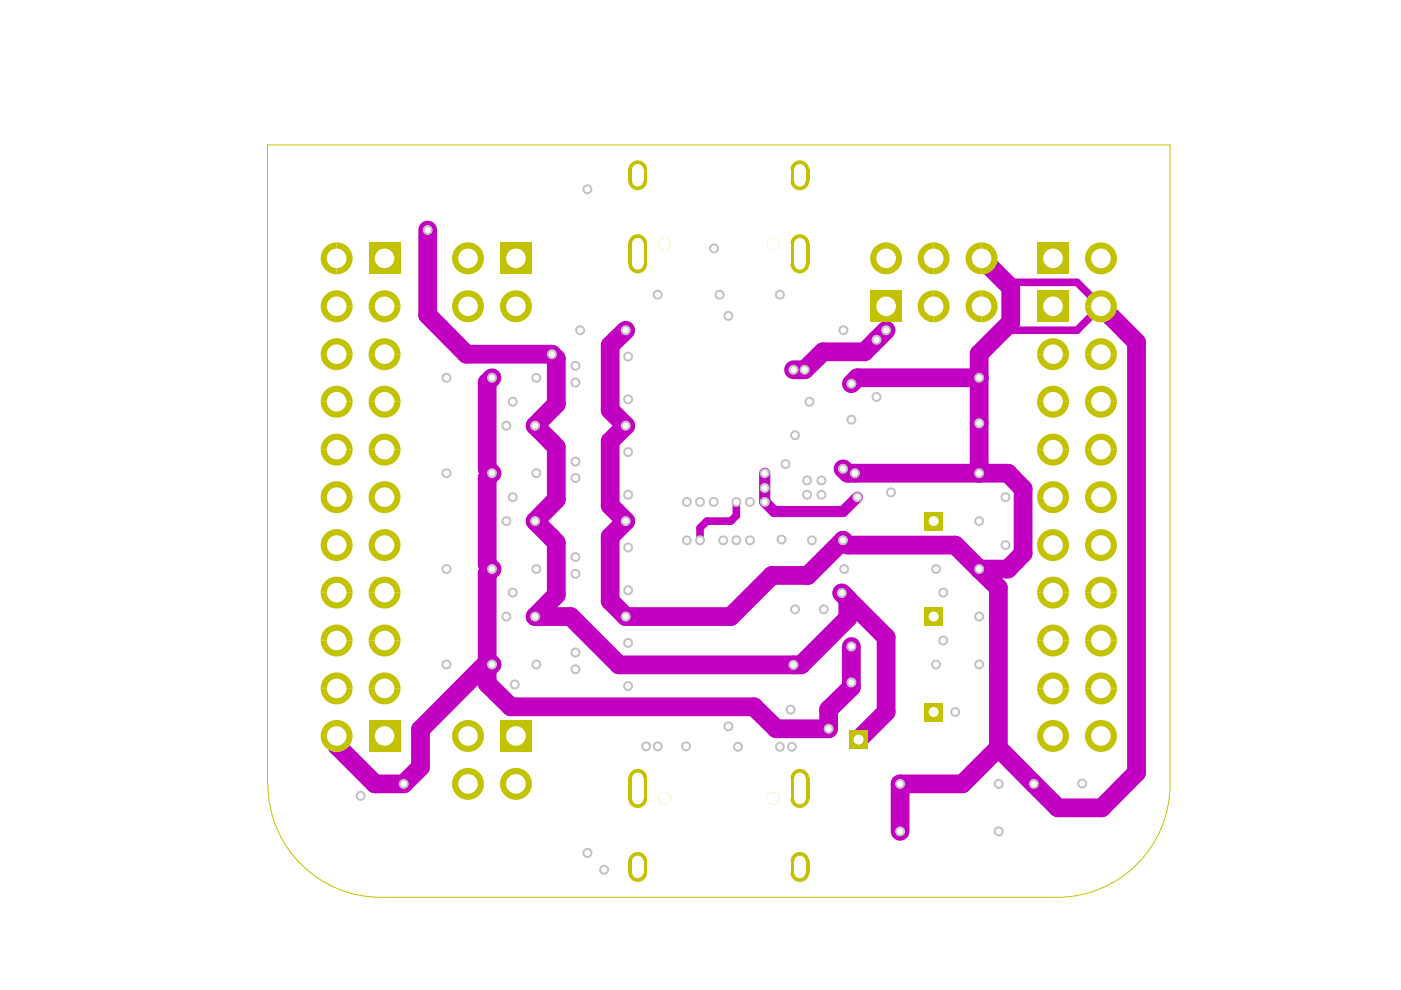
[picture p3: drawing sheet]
<svg xmlns="http://www.w3.org/2000/svg" width="297mm" height="210mm" viewBox="0 0 297 210" stroke-linecap="round" stroke-linejoin="round" font-family="sans-serif">
<g fill="none" stroke="#c200c2" stroke-width="4">
<path d="M90.7 48.8v18l8.2 8.3h18.1l.9 .9v9.7l-4.4 4.6 4.4 4.5v11.1l-4.4 4.6 4.4 4.6v11.1l-4.4 4.5h7.5l10.2 10.3h38.6l9.9-9.9v-4.1M208.1 54.8l6.2 6.2v7.4l-6.7 6.6v25.3M132.7 70l-3.3 3.2v13.8l3.3 3.3-3.3 3.3v13.6l3.3 3.3-3.3 3.3v13.6l3.3 3.3h22.2l8.8-8.7h7.6l7.4-7.4 1 1h22.8l5.1 5M187.9 64.9v.5M187.9 70l-4.6 4.6h-8.8l-3.9 3.8h-2.4M233.4 64.9l7.6 7.7v91.2l-7.4 7.5h-9.3l-12.6-12.7M104.3 80.1l-1 1v18.3l1 .9-1 1v18.3l1 1-1 1v18.3l1 1-1 1v3l5 5h51.6l4.7 4.6h11.1v-4l4.8-4.8v-8.6M178.7 99.4l1 .9h34l3.2 3.3v13.7l-3.2 3.3h-6.1M207.6 80.1h-25.8l-1.3 1.3M178.5 125.7l9.4 9.4v15.9l-5.9 5.8M207.6 120.6l4.1 4v34M102.9 140.9l-13.7 13.8v7.9l-3.6 3.6h-6.1l-8.1-8.1v-2.1"/>
<path d="M211.7 158.6l-7.7 7.6h-13.2v10.1"/>
</g>
<path d="M162.1 100.3v3M162.1 103.5v2.9l2.1 2.1h14.5l3.1-3.1M102.9 140.9h1.4" fill="none" stroke="#c200c2" stroke-width="2.4"/>
<path d="M214.1 59.9h14.2l5.1 5-5.1 5.1h-14.2M156.1 106.4v2.9l-1.2 1.2h-5l-1.5 1.4v2.7" fill="none" stroke="#c200c2" stroke-width="1.6"/>
<path d="M187.9 54.8h.9M198 64v.9" fill="none" stroke="#c200c2" stroke-width="3.2"/>
<path d="M56.7 166.3v-135.6h191.4v135.6M56.8 166.3a23.9 23.9 0 0 0 23.9 23.9M248.1 166.3a23.9 23.9 0 0 1-23.9 23.9M80.7 190.2h143.4" fill="none" stroke="#c2c200" stroke-width=".21"/>
<g fill="#c2c200">
<path d="M168.2 163.6a1.99 1.99 0 0 1 2.2-.4 1.99 1.99 0 0 1 1.2 1.8h-4l.1-.5z"/>
<path d="M167.6 169.3h4a1.99 1.99 0 0 1-2 2 1.99 1.99 0 0 1-2-2z"/>
<path d="M167.6 165h4v4.3h-4z"/>
<path d="M133.8 181.2a1.99 1.99 0 0 1 2.2-.4 1.99 1.99 0 0 1 1.2 1.8h-4l.1-.5z"/>
<path d="M133.2 185h4a1.99 1.99 0 0 1-2 2 1.99 1.99 0 0 1-2-2z"/>
<path d="M133.2 182.6h4v2.4h-4z"/>
<path d="M168.2 181.2a1.99 1.99 0 0 1 2.2-.4 1.99 1.99 0 0 1 1.2 1.8h-4l.1-.5z"/>
<path d="M167.6 185h4a1.99 1.99 0 0 1-2 2 1.99 1.99 0 0 1-2-2z"/>
<path d="M167.6 182.6h4v2.4h-4z"/>
<path d="M133.8 163.6a1.99 1.99 0 0 1 2.2-.4 1.99 1.99 0 0 1 1.2 1.8h-4l.1-.5z"/>
<path d="M133.2 169.3h4a1.99 1.99 0 0 1-2 2 1.99 1.99 0 0 1-2-2z"/>
<path d="M133.2 165h4v4.3h-4z"/>
<path d="M180 154.9h4v3.9h-4z"/>
<path d="M69 143.6a3.4 3.4 0 0 1 3.7-.8 3.4 3.4 0 0 1 2.1 3.2h-6.8a3.4 3.4 0 0 1 1-2.4z"/>
<path d="M68 146h6.8a3.4 3.4 0 0 1-3.4 3.4 3.4 3.4 0 0 1-3.4-3.4z"/>
<path d="M79.1 133.4a3.4 3.4 0 0 1 3.7-.7 3.4 3.4 0 0 1 2.1 3.1h-6.8a3.4 3.4 0 0 1 1-2.4z"/>
<path d="M78.1 135.8h6.8a3.4 3.4 0 0 1-3.4 3.4 3.4 3.4 0 0 1-3.4-3.4z"/>
<path d="M79.1 143.6a3.4 3.4 0 0 1 3.7-.8 3.4 3.4 0 0 1 2.1 3.2h-6.8a3.4 3.4 0 0 1 1-2.4z"/>
<path d="M78.1 146h6.8a3.4 3.4 0 0 1-3.4 3.4 3.4 3.4 0 0 1-3.4-3.4z"/>
<path d="M69 133.4a3.4 3.4 0 0 1 3.7-.7 3.4 3.4 0 0 1 2.1 3.1h-6.8a3.4 3.4 0 0 1 1-2.4z"/>
<path d="M68 135.8h6.8a3.4 3.4 0 0 1-3.4 3.4 3.4 3.4 0 0 1-3.4-3.4z"/>
<path d="M69 153.6a3.4 3.4 0 0 1 3.7-.7 3.4 3.4 0 0 1 2.1 3.1h-6.8a3.4 3.4 0 0 1 1-2.4z"/>
<path d="M68 156h6.8a3.4 3.4 0 0 1-3.4 3.4 3.4 3.4 0 0 1-3.4-3.4z"/>
<path d="M78.1 152.7h6.8v6.7h-6.8z"/>
<path d="M69 92.9a3.4 3.4 0 0 1 3.7-.7 3.4 3.4 0 0 1 2.1 3.1h-6.8a3.4 3.4 0 0 1 1-2.4z"/>
<path d="M68 95.3h6.8a3.4 3.4 0 0 1-3.4 3.4 3.4 3.4 0 0 1-3.4-3.4z"/>
<path d="M79.1 92.9a3.4 3.4 0 0 1 3.7-.7 3.4 3.4 0 0 1 2.1 3.1h-6.8a3.4 3.4 0 0 1 1-2.4z"/>
<path d="M78.1 95.3h6.8a3.4 3.4 0 0 1-3.4 3.4 3.4 3.4 0 0 1-3.4-3.4z"/>
<path d="M69 103a3.4 3.4 0 0 1 3.7-.7 3.4 3.4 0 0 1 2.1 3.1h-6.8a3.4 3.4 0 0 1 1-2.4z"/>
<path d="M68 105.4h6.8a3.4 3.4 0 0 1-3.4 3.4 3.4 3.4 0 0 1-3.4-3.4z"/>
<path d="M79.1 103a3.4 3.4 0 0 1 3.7-.7 3.4 3.4 0 0 1 2.1 3.1h-6.8a3.4 3.4 0 0 1 1-2.4z"/>
<path d="M78.1 105.4h6.8a3.4 3.4 0 0 1-3.4 3.4 3.4 3.4 0 0 1-3.4-3.4z"/>
<path d="M69 113.2a3.4 3.4 0 0 1 3.7-.8 3.4 3.4 0 0 1 2.1 3.2h-6.8a3.4 3.4 0 0 1 1-2.4z"/>
<path d="M68 115.6h6.8a3.4 3.4 0 0 1-3.4 3.4 3.4 3.4 0 0 1-3.4-3.4z"/>
<path d="M79.1 113.2a3.4 3.4 0 0 1 3.7-.8 3.4 3.4 0 0 1 2.1 3.2h-6.8a3.4 3.4 0 0 1 1-2.4z"/>
<path d="M78.1 115.6h6.8a3.4 3.4 0 0 1-3.4 3.4 3.4 3.4 0 0 1-3.4-3.4z"/>
<path d="M69 123.2a3.4 3.4 0 0 1 3.7-.7 3.4 3.4 0 0 1 2.1 3.1h-6.8a3.4 3.4 0 0 1 1-2.4z"/>
<path d="M68 125.6h6.8a3.4 3.4 0 0 1-3.4 3.4 3.4 3.4 0 0 1-3.4-3.4z"/>
<path d="M79.1 123.2a3.4 3.4 0 0 1 3.7-.7 3.4 3.4 0 0 1 2.1 3.1h-6.8a3.4 3.4 0 0 1 1-2.4z"/>
<path d="M78.1 125.6h6.8a3.4 3.4 0 0 1-3.4 3.4 3.4 3.4 0 0 1-3.4-3.4z"/>
<path d="M196 108.5h4v4h-4z"/>
<path d="M230 105.4h6.8a3.4 3.4 0 0 1-3.4 3.4 3.4 3.4 0 0 1-3.4-3.4z"/>
<path d="M231 103a3.4 3.4 0 0 1 3.7-.7 3.4 3.4 0 0 1 2.1 3.1h-6.8a3.4 3.4 0 0 1 1-2.4z"/>
<path d="M219.9 105.4h6.8a3.4 3.4 0 0 1-3.4 3.4 3.4 3.4 0 0 1-3.4-3.4z"/>
<path d="M220.9 103a3.4 3.4 0 0 1 3.7-.7 3.4 3.4 0 0 1 2.1 3.1h-6.8a3.4 3.4 0 0 1 1-2.4z"/>
<path d="M230 95.3h6.8a3.4 3.4 0 0 1-3.4 3.4 3.4 3.4 0 0 1-3.4-3.4z"/>
<path d="M231 92.9a3.4 3.4 0 0 1 3.7-.7 3.4 3.4 0 0 1 2.1 3.1h-6.8a3.4 3.4 0 0 1 1-2.4z"/>
<path d="M219.9 95.3h6.8a3.4 3.4 0 0 1-3.4 3.4 3.4 3.4 0 0 1-3.4-3.4z"/>
<path d="M220.9 92.9a3.4 3.4 0 0 1 3.7-.7 3.4 3.4 0 0 1 2.1 3.1h-6.8a3.4 3.4 0 0 1 1-2.4z"/>
<path d="M106 152.7h6.8v6.7h-6.8z"/>
<path d="M109.4 162.8a3.4 3.4 0 0 1 3.4 3.4 3.4 3.4 0 0 1-3.4 3.4z"/>
<path d="M107 163.8a3.4 3.4 0 0 1 2.4-1v6.8a3.4 3.4 0 0 1-3.1-2.1 3.4 3.4 0 0 1 .7-3.7z"/>
<path d="M99.2 152.7a3.4 3.4 0 0 1 3.4 3.3 3.4 3.4 0 0 1-3.4 3.4z"/>
<path d="M96.8 153.6a3.4 3.4 0 0 1 2.4-.9v6.7a3.4 3.4 0 0 1-3.1-2.1 3.4 3.4 0 0 1 .7-3.7z"/>
<path d="M99.2 162.8a3.4 3.4 0 0 1 3.4 3.4 3.4 3.4 0 0 1-3.4 3.4z"/>
<path d="M96.8 163.8a3.4 3.4 0 0 1 2.4-1v6.8a3.4 3.4 0 0 1-3.1-2.1 3.4 3.4 0 0 1 .7-3.7z"/>
<path d="M219.9 146h6.8a3.4 3.4 0 0 1-3.4 3.4 3.4 3.4 0 0 1-3.4-3.4z"/>
<path d="M220.9 143.6a3.4 3.4 0 0 1 3.7-.8 3.4 3.4 0 0 1 2.1 3.2h-6.8a3.4 3.4 0 0 1 1-2.4z"/>
<path d="M230 156h6.8a3.4 3.4 0 0 1-3.4 3.4 3.4 3.4 0 0 1-3.4-3.4z"/>
<path d="M231 153.6a3.4 3.4 0 0 1 3.7-.7 3.4 3.4 0 0 1 2.1 3.1h-6.8a3.4 3.4 0 0 1 1-2.4z"/>
<path d="M219.9 156h6.8a3.4 3.4 0 0 1-3.4 3.4 3.4 3.4 0 0 1-3.4-3.4z"/>
<path d="M220.9 153.6a3.4 3.4 0 0 1 3.7-.7 3.4 3.4 0 0 1 2.1 3.1h-6.8a3.4 3.4 0 0 1 1-2.4z"/>
<path d="M230 146h6.8a3.4 3.4 0 0 1-3.4 3.4 3.4 3.4 0 0 1-3.4-3.4z"/>
<path d="M231 143.6a3.4 3.4 0 0 1 3.7-.8 3.4 3.4 0 0 1 2.1 3.2h-6.8a3.4 3.4 0 0 1 1-2.4z"/>
<path d="M196 149h4v4h-4z"/>
<path d="M196 128.8h4v4h-4z"/>
<path d="M219.9 135.8h6.8a3.4 3.4 0 0 1-3.4 3.4 3.4 3.4 0 0 1-3.4-3.4z"/>
<path d="M220.9 133.4a3.4 3.4 0 0 1 3.7-.7 3.4 3.4 0 0 1 2.1 3.1h-6.8a3.4 3.4 0 0 1 1-2.4z"/>
<path d="M230 125.6h6.8a3.4 3.4 0 0 1-3.4 3.4 3.4 3.4 0 0 1-3.4-3.4z"/>
<path d="M231 123.2a3.4 3.4 0 0 1 3.7-.7 3.4 3.4 0 0 1 2.1 3.1h-6.8a3.4 3.4 0 0 1 1-2.4z"/>
<path d="M219.9 125.6h6.8a3.4 3.4 0 0 1-3.4 3.4 3.4 3.4 0 0 1-3.4-3.4z"/>
<path d="M220.9 123.2a3.4 3.4 0 0 1 3.7-.7 3.4 3.4 0 0 1 2.1 3.1h-6.8a3.4 3.4 0 0 1 1-2.4z"/>
<path d="M230 135.8h6.8a3.4 3.4 0 0 1-3.4 3.4 3.4 3.4 0 0 1-3.4-3.4z"/>
<path d="M231 133.4a3.4 3.4 0 0 1 3.7-.7 3.4 3.4 0 0 1 2.1 3.1h-6.8a3.4 3.4 0 0 1 1-2.4z"/>
<path d="M219.9 115.6h6.8a3.4 3.4 0 0 1-3.4 3.4 3.4 3.4 0 0 1-3.4-3.4z"/>
<path d="M220.9 113.2a3.4 3.4 0 0 1 3.7-.8 3.4 3.4 0 0 1 2.1 3.2h-6.8a3.4 3.4 0 0 1 1-2.4z"/>
<path d="M230 115.6h6.8a3.4 3.4 0 0 1-3.4 3.4 3.4 3.4 0 0 1-3.4-3.4z"/>
<path d="M231 113.2a3.4 3.4 0 0 1 3.7-.8 3.4 3.4 0 0 1 2.1 3.2h-6.8a3.4 3.4 0 0 1 1-2.4z"/>
<path d="M79.1 62.5a3.4 3.4 0 0 1 3.7-.7 3.4 3.4 0 0 1 2.1 3.1h-6.8a3.4 3.4 0 0 1 1-2.4z"/>
<path d="M78.1 64.9h6.8a3.4 3.4 0 0 1-3.4 3.4 3.4 3.4 0 0 1-3.4-3.4z"/>
<path d="M69 82.8a3.4 3.4 0 0 1 3.7-.8 3.4 3.4 0 0 1 2.1 3.2h-6.8a3.4 3.4 0 0 1 1-2.4z"/>
<path d="M68 85.2h6.8a3.4 3.4 0 0 1-3.4 3.4 3.4 3.4 0 0 1-3.4-3.4z"/>
<path d="M78.1 51.4h6.8v6.8h-6.8z"/>
<path d="M79.1 72.7a3.4 3.4 0 0 1 3.7-.7 3.4 3.4 0 0 1 2.1 3.1h-6.8a3.4 3.4 0 0 1 1-2.4z"/>
<path d="M78.1 75.1h6.8a3.4 3.4 0 0 1-3.4 3.4 3.4 3.4 0 0 1-3.4-3.4z"/>
<path d="M71.4 51.4a3.4 3.4 0 0 1 3.4 3.4 3.4 3.4 0 0 1-3.4 3.4z"/>
<path d="M69 52.4a3.4 3.4 0 0 1 2.4-1v6.8a3.4 3.4 0 0 1-3.2-2.1 3.4 3.4 0 0 1 .8-3.7z"/>
<path d="M69 62.5a3.4 3.4 0 0 1 3.7-.7 3.4 3.4 0 0 1 2.1 3.1h-6.8a3.4 3.4 0 0 1 1-2.4z"/>
<path d="M68 64.9h6.8a3.4 3.4 0 0 1-3.4 3.4 3.4 3.4 0 0 1-3.4-3.4z"/>
<path d="M69 72.7a3.4 3.4 0 0 1 3.7-.7 3.4 3.4 0 0 1 2.1 3.1h-6.8a3.4 3.4 0 0 1 1-2.4z"/>
<path d="M68 75.1h6.8a3.4 3.4 0 0 1-3.4 3.4 3.4 3.4 0 0 1-3.4-3.4z"/>
<path d="M79.1 82.8a3.4 3.4 0 0 1 3.7-.8 3.4 3.4 0 0 1 2.1 3.2h-6.8a3.4 3.4 0 0 1 1-2.4z"/>
<path d="M78.1 85.2h6.8a3.4 3.4 0 0 1-3.4 3.4 3.4 3.4 0 0 1-3.4-3.4z"/>
<path d="M167.6 56h4a1.99 1.99 0 0 1-2 2 1.99 1.99 0 0 1-2-2z"/>
<path d="M168.2 50.2a1.99 1.99 0 0 1 2.2-.4 1.99 1.99 0 0 1 1.2 1.8h-4l.1-.5z"/>
<path d="M167.6 51.6h4v4.4h-4z"/>
<path d="M133.2 38.4h4a1.99 1.99 0 0 1-2 1.9 1.99 1.99 0 0 1-2-1.9z"/>
<path d="M133.8 34.6a1.99 1.99 0 0 1 2.2-.5 1.99 1.99 0 0 1 1.2 1.9h-4l.1-.5z"/>
<path d="M133.2 36h4v2.4h-4z"/>
<path d="M167.6 38.4h4a1.99 1.99 0 0 1-2 1.9 1.99 1.99 0 0 1-2-1.9z"/>
<path d="M168.2 34.6a1.99 1.99 0 0 1 2.2-.5 1.99 1.99 0 0 1 1.2 1.9h-4l.1-.5z"/>
<path d="M167.6 36h4v2.4h-4z"/>
<path d="M133.2 56h4a1.99 1.99 0 0 1-2 2 1.99 1.99 0 0 1-2-2z"/>
<path d="M133.8 50.2a1.99 1.99 0 0 1 2.2-.4 1.99 1.99 0 0 1 1.2 1.8h-4l.1-.5z"/>
<path d="M133.2 51.6h4v4.4h-4z"/>
<path d="M219.9 51.4h6.8v6.8h-6.8z"/>
<path d="M230 85.2h6.8a3.4 3.4 0 0 1-3.4 3.4 3.4 3.4 0 0 1-3.4-3.4z"/>
<path d="M231 82.8a3.4 3.4 0 0 1 3.7-.8 3.4 3.4 0 0 1 2.1 3.2h-6.8a3.4 3.4 0 0 1 1-2.4z"/>
<path d="M219.9 85.2h6.8a3.4 3.4 0 0 1-3.4 3.4 3.4 3.4 0 0 1-3.4-3.4z"/>
<path d="M220.9 82.8a3.4 3.4 0 0 1 3.7-.8 3.4 3.4 0 0 1 2.1 3.2h-6.8a3.4 3.4 0 0 1 1-2.4z"/>
<path d="M230 75.1h6.8a3.4 3.4 0 0 1-3.4 3.4 3.4 3.4 0 0 1-3.4-3.4z"/>
<path d="M231 72.7a3.4 3.4 0 0 1 3.7-.7 3.4 3.4 0 0 1 2.1 3.1h-6.8a3.4 3.4 0 0 1 1-2.4z"/>
<path d="M219.9 75.1h6.8a3.4 3.4 0 0 1-3.4 3.4 3.4 3.4 0 0 1-3.4-3.4z"/>
<path d="M220.9 72.7a3.4 3.4 0 0 1 3.7-.7 3.4 3.4 0 0 1 2.1 3.1h-6.8a3.4 3.4 0 0 1 1-2.4z"/>
<path d="M231 52.4a3.4 3.4 0 0 1 2.4-1v6.8a3.4 3.4 0 0 1-3.1-2.1 3.4 3.4 0 0 1 .7-3.7z"/>
<path d="M233.4 51.4a3.4 3.4 0 0 1 3.4 3.4 3.4 3.4 0 0 1-3.4 3.4z"/>
<path d="M230 64.9h6.8a3.4 3.4 0 0 1-3.4 3.4 3.4 3.4 0 0 1-3.4-3.4z"/>
<path d="M231 62.5a3.4 3.4 0 0 1 3.7-.7 3.4 3.4 0 0 1 2.1 3.1h-6.8a3.4 3.4 0 0 1 1-2.4z"/>
<path d="M219.9 61.6h6.8v6.7h-6.8z"/>
<path d="M99.2 61.6a3.4 3.4 0 0 1 3.4 3.3 3.4 3.4 0 0 1-3.4 3.4z"/>
<path d="M96.8 62.5a3.4 3.4 0 0 1 2.4-.9v6.7a3.4 3.4 0 0 1-3.1-2.1 3.4 3.4 0 0 1 .7-3.7z"/>
<path d="M106 51.4h6.8v6.8h-6.8z"/>
<path d="M109.4 61.6a3.4 3.4 0 0 1 3.4 3.3 3.4 3.4 0 0 1-3.4 3.4z"/>
<path d="M107 62.5a3.4 3.4 0 0 1 2.4-.9v6.7a3.4 3.4 0 0 1-3.1-2.1 3.4 3.4 0 0 1 .7-3.7z"/>
<path d="M99.2 51.4a3.4 3.4 0 0 1 3.4 3.4 3.4 3.4 0 0 1-3.4 3.4z"/>
<path d="M96.8 52.4a3.4 3.4 0 0 1 2.4-1v6.8a3.4 3.4 0 0 1-3.1-2.1 3.4 3.4 0 0 1 .7-3.7z"/>
<path d="M205.7 52.4a3.4 3.4 0 0 1 2.4-1v6.8a3.4 3.4 0 0 1-3.1-2.1 3.4 3.4 0 0 1 .7-3.7z"/>
<path d="M208.1 51.4a3.4 3.4 0 0 1 3.4 3.4 3.4 3.4 0 0 1-3.4 3.4z"/>
<path d="M195.6 62.5a3.4 3.4 0 0 1 2.4-.9v6.7a3.4 3.4 0 0 1-3.2-2.1 3.4 3.4 0 0 1 .8-3.7z"/>
<path d="M198 61.6a3.4 3.4 0 0 1 3.3 3.3 3.4 3.4 0 0 1-3.3 3.4z"/>
<path d="M195.6 52.4a3.4 3.4 0 0 1 2.4-1v6.8a3.4 3.4 0 0 1-3.2-2.1 3.4 3.4 0 0 1 .8-3.7z"/>
<path d="M198 51.4a3.4 3.4 0 0 1 3.3 3.4 3.4 3.4 0 0 1-3.3 3.4z"/>
<path d="M205.7 62.5a3.4 3.4 0 0 1 2.4-.9v6.7a3.4 3.4 0 0 1-3.1-2.1 3.4 3.4 0 0 1 .7-3.7z"/>
<path d="M208.1 61.6a3.4 3.4 0 0 1 3.4 3.3 3.4 3.4 0 0 1-3.4 3.4z"/>
<path d="M185.5 52.4a3.4 3.4 0 0 1 2.4-1v6.8a3.4 3.4 0 0 1-3.2-2.1 3.4 3.4 0 0 1 .8-3.7z"/>
<path d="M187.9 51.4a3.4 3.4 0 0 1 3.4 3.4 3.4 3.4 0 0 1-3.4 3.4z"/>
<path d="M184.5 61.6h6.8v6.7h-6.8z"/>
<circle cx="140.9" cy="169.2" r="1.31"/>
<circle cx="163.9" cy="169.2" r="1.31"/>
<circle cx="163.9" cy="51.7" r="1.31"/>
<circle cx="140.9" cy="51.7" r="1.31"/>
</g>
<g fill="#c2c2c2">
<circle cx="133.2" cy="95.8" r="1.06"/>
<circle cx="122" cy="101.3" r="1.06"/>
<circle cx="132.7" cy="110.5" r="1.06"/>
<circle cx="132.7" cy="90.3" r="1.06"/>
<circle cx="122" cy="97.9" r="1.06"/>
<circle cx="133.2" cy="104.9" r="1.06"/>
<circle cx="104.3" cy="140.9" r="1.06"/>
<circle cx="113.7" cy="140.9" r="1.06"/>
<circle cx="76.5" cy="168.7" r="1.06"/>
<circle cx="85.6" cy="166.2" r="1.06"/>
<circle cx="94.7" cy="140.9" r="1.06"/>
<circle cx="109.1" cy="145.1" r="1.06"/>
<circle cx="108.7" cy="105.4" r="1.06"/>
<circle cx="107.4" cy="90.3" r="1.06"/>
<circle cx="94.7" cy="100.3" r="1.06"/>
<circle cx="113.7" cy="100.3" r="1.06"/>
<circle cx="104.3" cy="100.3" r="1.06"/>
<circle cx="113.5" cy="90.3" r="1.06"/>
<circle cx="107.4" cy="110.5" r="1.06"/>
<circle cx="113.5" cy="110.5" r="1.06"/>
<circle cx="104.3" cy="120.7" r="1.06"/>
<circle cx="108.7" cy="125.6" r="1.06"/>
<circle cx="107.4" cy="130.7" r="1.06"/>
<circle cx="113.7" cy="120.7" r="1.06"/>
<circle cx="94.7" cy="120.7" r="1.06"/>
<circle cx="113.5" cy="130.7" r="1.06"/>
<circle cx="122" cy="118.1" r="1.06"/>
<circle cx="133.2" cy="116.1" r="1.06"/>
<circle cx="122" cy="121.7" r="1.06"/>
<circle cx="133.2" cy="125.1" r="1.06"/>
<circle cx="133.2" cy="136.3" r="1.06"/>
<circle cx="132.7" cy="130.7" r="1.06"/>
<circle cx="122" cy="138.3" r="1.06"/>
<circle cx="122" cy="141.9" r="1.06"/>
<circle cx="133.2" cy="145.5" r="1.06"/>
<circle cx="207.6" cy="130.7" r="1.06"/>
<circle cx="207.6" cy="120.7" r="1.06"/>
<circle cx="200" cy="135.8" r="1.06"/>
<circle cx="198.5" cy="120.7" r="1.06"/>
<circle cx="198.5" cy="140.9" r="1.06"/>
<circle cx="202.5" cy="151" r="1.06"/>
<circle cx="207.6" cy="140.9" r="1.06"/>
<circle cx="200" cy="125.6" r="1.06"/>
<circle cx="190.8" cy="176.3" r="1.06"/>
<circle cx="229.4" cy="166.1" r="1.06"/>
<circle cx="211.8" cy="176.3" r="1.06"/>
<circle cx="211.8" cy="166.2" r="1.06"/>
<circle cx="219.2" cy="166.2" r="1.06"/>
<circle cx="190.8" cy="166.2" r="1.06"/>
<circle cx="156.5" cy="158.3" r="1.06"/>
<circle cx="154.4" cy="154" r="1.06"/>
<circle cx="167.6" cy="150.5" r="1.06"/>
<circle cx="165.4" cy="158.3" r="1.06"/>
<circle cx="167.9" cy="158.3" r="1.06"/>
<circle cx="175.7" cy="154.5" r="1.06"/>
<circle cx="168.2" cy="141" r="1.06"/>
<circle cx="180.5" cy="144.7" r="1.06"/>
<circle cx="168.6" cy="129.2" r="1.06"/>
<circle cx="174.7" cy="129.2" r="1.06"/>
<circle cx="179" cy="120.7" r="1.06"/>
<circle cx="180.5" cy="137.1" r="1.06"/>
<circle cx="178.5" cy="125.7" r="1.06"/>
<circle cx="139.4" cy="158.2" r="1.06"/>
<circle cx="137" cy="158.2" r="1.06"/>
<circle cx="124.5" cy="180.8" r="1.06"/>
<circle cx="128.1" cy="184.4" r="1.06"/>
<circle cx="145.5" cy="158.2" r="1.06"/>
<circle cx="178.7" cy="99.4" r="1.06"/>
<circle cx="174.2" cy="101.9" r="1.06"/>
<circle cx="181.3" cy="100.3" r="1.06"/>
<circle cx="174.2" cy="104.9" r="1.06"/>
<circle cx="181.8" cy="105.4" r="1.06"/>
<circle cx="188.9" cy="104.4" r="1.06"/>
<circle cx="207.6" cy="110.5" r="1.06"/>
<circle cx="207.6" cy="100.3" r="1.06"/>
<circle cx="213.2" cy="105.4" r="1.06"/>
<circle cx="213.2" cy="115.6" r="1.06"/>
<circle cx="159" cy="106.4" r="1.06"/>
<circle cx="162.1" cy="106.4" r="1.06"/>
<circle cx="159" cy="114.6" r="1.06"/>
<circle cx="165.7" cy="114.4" r="1.06"/>
<circle cx="172.1" cy="114.6" r="1.06"/>
<circle cx="178.7" cy="114.6" r="1.06"/>
<circle cx="185.8" cy="84.2" r="1.06"/>
<circle cx="207.6" cy="80.1" r="1.06"/>
<circle cx="207.6" cy="89.7" r="1.06"/>
<circle cx="180.5" cy="89" r="1.06"/>
<circle cx="162.1" cy="100.3" r="1.06"/>
<circle cx="171.1" cy="104.9" r="1.06"/>
<circle cx="166.5" cy="98.4" r="1.06"/>
<circle cx="171.1" cy="101.9" r="1.06"/>
<circle cx="162.1" cy="103.5" r="1.06"/>
<circle cx="168.6" cy="92.3" r="1.06"/>
<circle cx="171.6" cy="85.2" r="1.06"/>
<circle cx="180.5" cy="81.4" r="1.06"/>
<circle cx="178.8" cy="70" r="1.06"/>
<circle cx="168.2" cy="78.4" r="1.06"/>
<circle cx="170.6" cy="78.4" r="1.06"/>
<circle cx="165.4" cy="62.5" r="1.06"/>
<circle cx="185.8" cy="72.1" r="1.06"/>
<circle cx="187.9" cy="70" r="1.06"/>
<circle cx="156.1" cy="114.6" r="1.06"/>
<circle cx="156.1" cy="106.4" r="1.06"/>
<circle cx="148.4" cy="114.6" r="1.06"/>
<circle cx="145.6" cy="114.6" r="1.06"/>
<circle cx="153.3" cy="114.6" r="1.06"/>
<circle cx="145.6" cy="106.4" r="1.06"/>
<circle cx="148.4" cy="106.4" r="1.06"/>
<circle cx="151.3" cy="106.4" r="1.06"/>
<circle cx="122" cy="81.1" r="1.06"/>
<circle cx="113.7" cy="80.1" r="1.06"/>
<circle cx="104.3" cy="80.1" r="1.06"/>
<circle cx="94.7" cy="80.1" r="1.06"/>
<circle cx="108.7" cy="85.2" r="1.06"/>
<circle cx="133.2" cy="75.6" r="1.06"/>
<circle cx="152.6" cy="62.5" r="1.06"/>
<circle cx="154.4" cy="67" r="1.06"/>
<circle cx="139.4" cy="62.5" r="1.06"/>
<circle cx="151.4" cy="52.7" r="1.06"/>
<circle cx="132.7" cy="70" r="1.06"/>
<circle cx="133.2" cy="84.7" r="1.06"/>
<circle cx="117" cy="75.1" r="1.06"/>
<circle cx="123" cy="70" r="1.06"/>
<circle cx="124.5" cy="40.1" r="1.06"/>
<circle cx="122" cy="77.6" r="1.06"/>
<circle cx="90.7" cy="48.8" r="1.06"/>
</g>
<g fill="#fff">
<path d="M134 38.4h2.4a1.2 1.2 0 0 1-1.2 1.1 1.2 1.2 0 0 1-1.2-1.1z"/>
<path d="M134.5 35a1.2 1.2 0 0 1 1.3-.1 1.2 1.2 0 0 1 .6 1.1h-2.4l.1-.4z"/>
<path d="M134 36h2.4v2.4h-2.4z"/>
<path d="M168.4 38.4h2.4a1.2 1.2 0 0 1-1.2 1.1 1.2 1.2 0 0 1-1.2-1.1z"/>
<path d="M168.6 35.3a1.2 1.2 0 0 1 1.4-.5 1.2 1.2 0 0 1 .8 1.2h-2.4z"/>
<path d="M168.4 36h2.5v2.4h-2.5z"/>
<path d="M168.4 56h2.4a1.2 1.2 0 0 1-1.2 1.2 1.2 1.2 0 0 1-1.2-1.2z"/>
<path d="M168.6 50.9a1.2 1.2 0 0 1 1.4-.4 1.2 1.2 0 0 1 .8 1.1h-2.4z"/>
<path d="M168.4 51.6h2.5v4.4h-2.5z"/>
<path d="M134 56h2.4a1.2 1.2 0 0 1-1.2 1.2 1.2 1.2 0 0 1-1.2-1.2z"/>
<path d="M134.2 50.9a1.2 1.2 0 0 1 1.4-.4 1.2 1.2 0 0 1 .8 1.1h-2.4z"/>
<path d="M134 51.6h2.4v4.4h-2.4z"/>
<path d="M134.5 181.7a1.2 1.2 0 0 1 1.3-.1 1.2 1.2 0 0 1 .6 1h-2.4l.1-.4z"/>
<path d="M134 185h2.4a1.2 1.2 0 0 1-1.2 1.2 1.2 1.2 0 0 1-1.2-1.2z"/>
<path d="M134 182.6h2.4v2.4h-2.4z"/>
<path d="M168.6 164.3a1.2 1.2 0 0 1 1.4-.4 1.2 1.2 0 0 1 .8 1.1h-2.4z"/>
<path d="M168.4 169.3h2.4a1.2 1.2 0 0 1-1.2 1.2 1.2 1.2 0 0 1-1.2-1.2z"/>
<path d="M168.4 165h2.5v4.3h-2.5z"/>
<path d="M134.5 164.1a1.2 1.2 0 0 1 1.3-.2 1.2 1.2 0 0 1 .6 1.1h-2.4l.1-.4z"/>
<path d="M134 169.3h2.4a1.2 1.2 0 0 1-1.2 1.2 1.2 1.2 0 0 1-1.2-1.2z"/>
<path d="M134 165h2.4v4.3h-2.4z"/>
<path d="M168.6 181.9a1.2 1.2 0 0 1 1.4-.4 1.2 1.2 0 0 1 .8 1.1h-2.4z"/>
<path d="M168.4 185h2.4a1.2 1.2 0 0 1-1.2 1.2 1.2 1.2 0 0 1-1.2-1.2z"/>
<path d="M168.4 182.6h2.5v2.4h-2.5z"/>
<circle cx="140.9" cy="51.7" r="1.31"/>
<circle cx="163.9" cy="51.7" r="1.31"/>
<circle cx="140.9" cy="169.2" r="1.31"/>
<circle cx="163.9" cy="169.2" r="1.31"/>
<circle cx="187.9" cy="54.8" r="2.07"/>
<circle cx="208.1" cy="54.8" r="2.07"/>
<circle cx="208.1" cy="64.9" r="2.07"/>
<circle cx="198" cy="54.8" r="2.07"/>
<circle cx="198" cy="64.9" r="2.07"/>
<circle cx="187.9" cy="64.9" r="2.07"/>
<circle cx="233.4" cy="64.9" r="2.07"/>
<circle cx="223.3" cy="75.1" r="2.07"/>
<circle cx="233.4" cy="54.8" r="2.07"/>
<circle cx="223.3" cy="54.8" r="2.07"/>
<circle cx="233.4" cy="75.1" r="2.07"/>
<circle cx="223.3" cy="64.9" r="2.07"/>
<circle cx="223.3" cy="146" r="2.07"/>
<circle cx="233.4" cy="156" r="2.07"/>
<circle cx="223.3" cy="156" r="2.07"/>
<circle cx="233.4" cy="146" r="2.07"/>
<circle cx="233.4" cy="135.8" r="2.07"/>
<circle cx="223.3" cy="135.8" r="2.07"/>
<circle cx="233.4" cy="125.6" r="2.07"/>
<circle cx="223.3" cy="125.6" r="2.07"/>
<circle cx="233.4" cy="115.6" r="2.07"/>
<circle cx="223.3" cy="115.6" r="2.07"/>
<circle cx="233.4" cy="85.2" r="2.07"/>
<circle cx="223.3" cy="105.4" r="2.07"/>
<circle cx="233.4" cy="95.3" r="2.07"/>
<circle cx="223.3" cy="95.3" r="2.07"/>
<circle cx="223.3" cy="85.2" r="2.07"/>
<circle cx="233.4" cy="105.4" r="2.07"/>
<circle cx="198" cy="130.7" r="1.06"/>
<circle cx="198" cy="151" r="1.06"/>
<circle cx="198" cy="110.5" r="1.06"/>
<circle cx="182" cy="156.8" r="1.06"/>
<circle cx="109.4" cy="64.9" r="2.07"/>
<circle cx="109.4" cy="54.8" r="2.07"/>
<circle cx="109.4" cy="166.2" r="2.07"/>
<circle cx="109.4" cy="156" r="2.07"/>
<circle cx="81.5" cy="125.6" r="2.07"/>
<circle cx="71.4" cy="146" r="2.07"/>
<circle cx="71.4" cy="135.8" r="2.07"/>
<circle cx="81.5" cy="135.8" r="2.07"/>
<circle cx="71.4" cy="125.6" r="2.07"/>
<circle cx="71.4" cy="54.8" r="2.07"/>
<circle cx="81.5" cy="64.9" r="2.07"/>
<circle cx="71.4" cy="75.1" r="2.07"/>
<circle cx="99.2" cy="64.9" r="2.07"/>
<circle cx="99.2" cy="54.8" r="2.07"/>
<circle cx="81.5" cy="54.8" r="2.07"/>
<circle cx="71.4" cy="64.9" r="2.07"/>
<circle cx="81.5" cy="75.1" r="2.07"/>
<circle cx="71.4" cy="105.4" r="2.07"/>
<circle cx="71.4" cy="85.2" r="2.07"/>
<circle cx="81.5" cy="85.2" r="2.07"/>
<circle cx="71.4" cy="95.3" r="2.07"/>
<circle cx="81.5" cy="95.3" r="2.07"/>
<circle cx="81.5" cy="105.4" r="2.07"/>
<circle cx="71.4" cy="115.6" r="2.07"/>
<circle cx="81.5" cy="115.6" r="2.07"/>
<circle cx="81.5" cy="146" r="2.07"/>
<circle cx="99.2" cy="156" r="2.07"/>
<circle cx="71.4" cy="156" r="2.07"/>
<circle cx="99.2" cy="166.2" r="2.07"/>
<circle cx="81.5" cy="156" r="2.07"/>
<circle cx="133.2" cy="95.8" r=".64"/>
<circle cx="122" cy="101.3" r=".64"/>
<circle cx="132.7" cy="110.5" r=".64"/>
<circle cx="132.7" cy="90.3" r=".64"/>
<circle cx="122" cy="97.9" r=".64"/>
<circle cx="133.2" cy="104.9" r=".64"/>
<circle cx="104.3" cy="140.9" r=".64"/>
<circle cx="113.7" cy="140.9" r=".64"/>
<circle cx="76.5" cy="168.7" r=".64"/>
<circle cx="85.6" cy="166.2" r=".64"/>
<circle cx="94.7" cy="140.9" r=".64"/>
<circle cx="109.1" cy="145.1" r=".64"/>
<circle cx="108.7" cy="105.4" r=".64"/>
<circle cx="107.4" cy="90.3" r=".64"/>
<circle cx="94.7" cy="100.3" r=".64"/>
<circle cx="113.7" cy="100.3" r=".64"/>
<circle cx="104.3" cy="100.3" r=".64"/>
<circle cx="113.5" cy="90.3" r=".64"/>
<circle cx="107.4" cy="110.5" r=".64"/>
<circle cx="113.5" cy="110.5" r=".64"/>
<circle cx="104.3" cy="120.7" r=".64"/>
<circle cx="108.7" cy="125.6" r=".64"/>
<circle cx="107.4" cy="130.7" r=".64"/>
<circle cx="113.7" cy="120.7" r=".64"/>
<circle cx="94.7" cy="120.7" r=".64"/>
<circle cx="113.5" cy="130.7" r=".64"/>
<circle cx="122" cy="118.1" r=".64"/>
<circle cx="133.2" cy="116.1" r=".64"/>
<circle cx="122" cy="121.7" r=".64"/>
<circle cx="133.2" cy="125.1" r=".64"/>
<circle cx="133.2" cy="136.3" r=".64"/>
<circle cx="132.7" cy="130.7" r=".64"/>
<circle cx="122" cy="138.3" r=".64"/>
<circle cx="122" cy="141.9" r=".64"/>
<circle cx="133.2" cy="145.5" r=".64"/>
<circle cx="207.6" cy="130.7" r=".64"/>
<circle cx="207.6" cy="120.7" r=".64"/>
<circle cx="200" cy="135.8" r=".64"/>
<circle cx="198.5" cy="120.7" r=".64"/>
<circle cx="198.5" cy="140.9" r=".64"/>
<circle cx="202.5" cy="151" r=".64"/>
<circle cx="207.6" cy="140.9" r=".64"/>
<circle cx="200" cy="125.6" r=".64"/>
<circle cx="190.8" cy="176.3" r=".64"/>
<circle cx="229.4" cy="166.1" r=".64"/>
<circle cx="211.8" cy="176.3" r=".64"/>
<circle cx="211.8" cy="166.2" r=".64"/>
<circle cx="219.2" cy="166.2" r=".64"/>
<circle cx="190.8" cy="166.2" r=".64"/>
<circle cx="156.5" cy="158.3" r=".64"/>
<circle cx="154.4" cy="154" r=".64"/>
<circle cx="167.6" cy="150.5" r=".64"/>
<circle cx="165.4" cy="158.3" r=".64"/>
<circle cx="167.9" cy="158.3" r=".64"/>
<circle cx="175.7" cy="154.5" r=".64"/>
<circle cx="168.2" cy="141" r=".64"/>
<circle cx="180.5" cy="144.7" r=".64"/>
<circle cx="168.6" cy="129.2" r=".64"/>
<circle cx="174.7" cy="129.2" r=".64"/>
<circle cx="179" cy="120.7" r=".64"/>
<circle cx="180.5" cy="137.1" r=".64"/>
<circle cx="178.5" cy="125.7" r=".64"/>
<circle cx="139.4" cy="158.2" r=".64"/>
<circle cx="137" cy="158.2" r=".64"/>
<circle cx="124.5" cy="180.8" r=".64"/>
<circle cx="128.1" cy="184.4" r=".64"/>
<circle cx="145.5" cy="158.2" r=".64"/>
<circle cx="178.7" cy="99.4" r=".64"/>
<circle cx="174.2" cy="101.9" r=".64"/>
<circle cx="181.3" cy="100.3" r=".64"/>
<circle cx="174.2" cy="104.9" r=".64"/>
<circle cx="181.8" cy="105.4" r=".64"/>
<circle cx="188.9" cy="104.4" r=".64"/>
<circle cx="207.6" cy="110.5" r=".64"/>
<circle cx="207.6" cy="100.3" r=".64"/>
<circle cx="213.2" cy="105.4" r=".64"/>
<circle cx="213.2" cy="115.6" r=".64"/>
<circle cx="159" cy="106.4" r=".64"/>
<circle cx="162.1" cy="106.4" r=".64"/>
<circle cx="159" cy="114.6" r=".64"/>
<circle cx="165.7" cy="114.4" r=".64"/>
<circle cx="172.1" cy="114.6" r=".64"/>
<circle cx="178.7" cy="114.6" r=".64"/>
<circle cx="185.8" cy="84.2" r=".64"/>
<circle cx="207.6" cy="80.1" r=".64"/>
<circle cx="207.6" cy="89.7" r=".64"/>
<circle cx="180.5" cy="89" r=".64"/>
<circle cx="162.1" cy="100.3" r=".64"/>
<circle cx="171.1" cy="104.9" r=".64"/>
<circle cx="166.5" cy="98.4" r=".64"/>
<circle cx="171.1" cy="101.9" r=".64"/>
<circle cx="162.1" cy="103.5" r=".64"/>
<circle cx="168.6" cy="92.3" r=".64"/>
<circle cx="171.6" cy="85.2" r=".64"/>
<circle cx="180.5" cy="81.4" r=".64"/>
<circle cx="178.8" cy="70" r=".64"/>
<circle cx="168.2" cy="78.4" r=".64"/>
<circle cx="170.6" cy="78.4" r=".64"/>
<circle cx="165.4" cy="62.5" r=".64"/>
<circle cx="185.8" cy="72.1" r=".64"/>
<circle cx="187.9" cy="70" r=".64"/>
<circle cx="156.1" cy="114.6" r=".64"/>
<circle cx="156.1" cy="106.4" r=".64"/>
<circle cx="148.4" cy="114.6" r=".64"/>
<circle cx="145.6" cy="114.6" r=".64"/>
<circle cx="153.3" cy="114.6" r=".64"/>
<circle cx="145.6" cy="106.4" r=".64"/>
<circle cx="148.4" cy="106.4" r=".64"/>
<circle cx="151.3" cy="106.4" r=".64"/>
<circle cx="122" cy="81.1" r=".64"/>
<circle cx="113.7" cy="80.1" r=".64"/>
<circle cx="104.3" cy="80.1" r=".64"/>
<circle cx="94.7" cy="80.1" r=".64"/>
<circle cx="108.7" cy="85.2" r=".64"/>
<circle cx="133.2" cy="75.6" r=".64"/>
<circle cx="152.6" cy="62.5" r=".64"/>
<circle cx="154.4" cy="67" r=".64"/>
<circle cx="139.4" cy="62.5" r=".64"/>
<circle cx="151.4" cy="52.7" r=".64"/>
<circle cx="132.7" cy="70" r=".64"/>
<circle cx="133.2" cy="84.7" r=".64"/>
<circle cx="117" cy="75.1" r=".64"/>
<circle cx="123" cy="70" r=".64"/>
<circle cx="124.5" cy="40.1" r=".64"/>
<circle cx="122" cy="77.6" r=".64"/>
<circle cx="90.7" cy="48.8" r=".64"/>
</g>
</svg>
